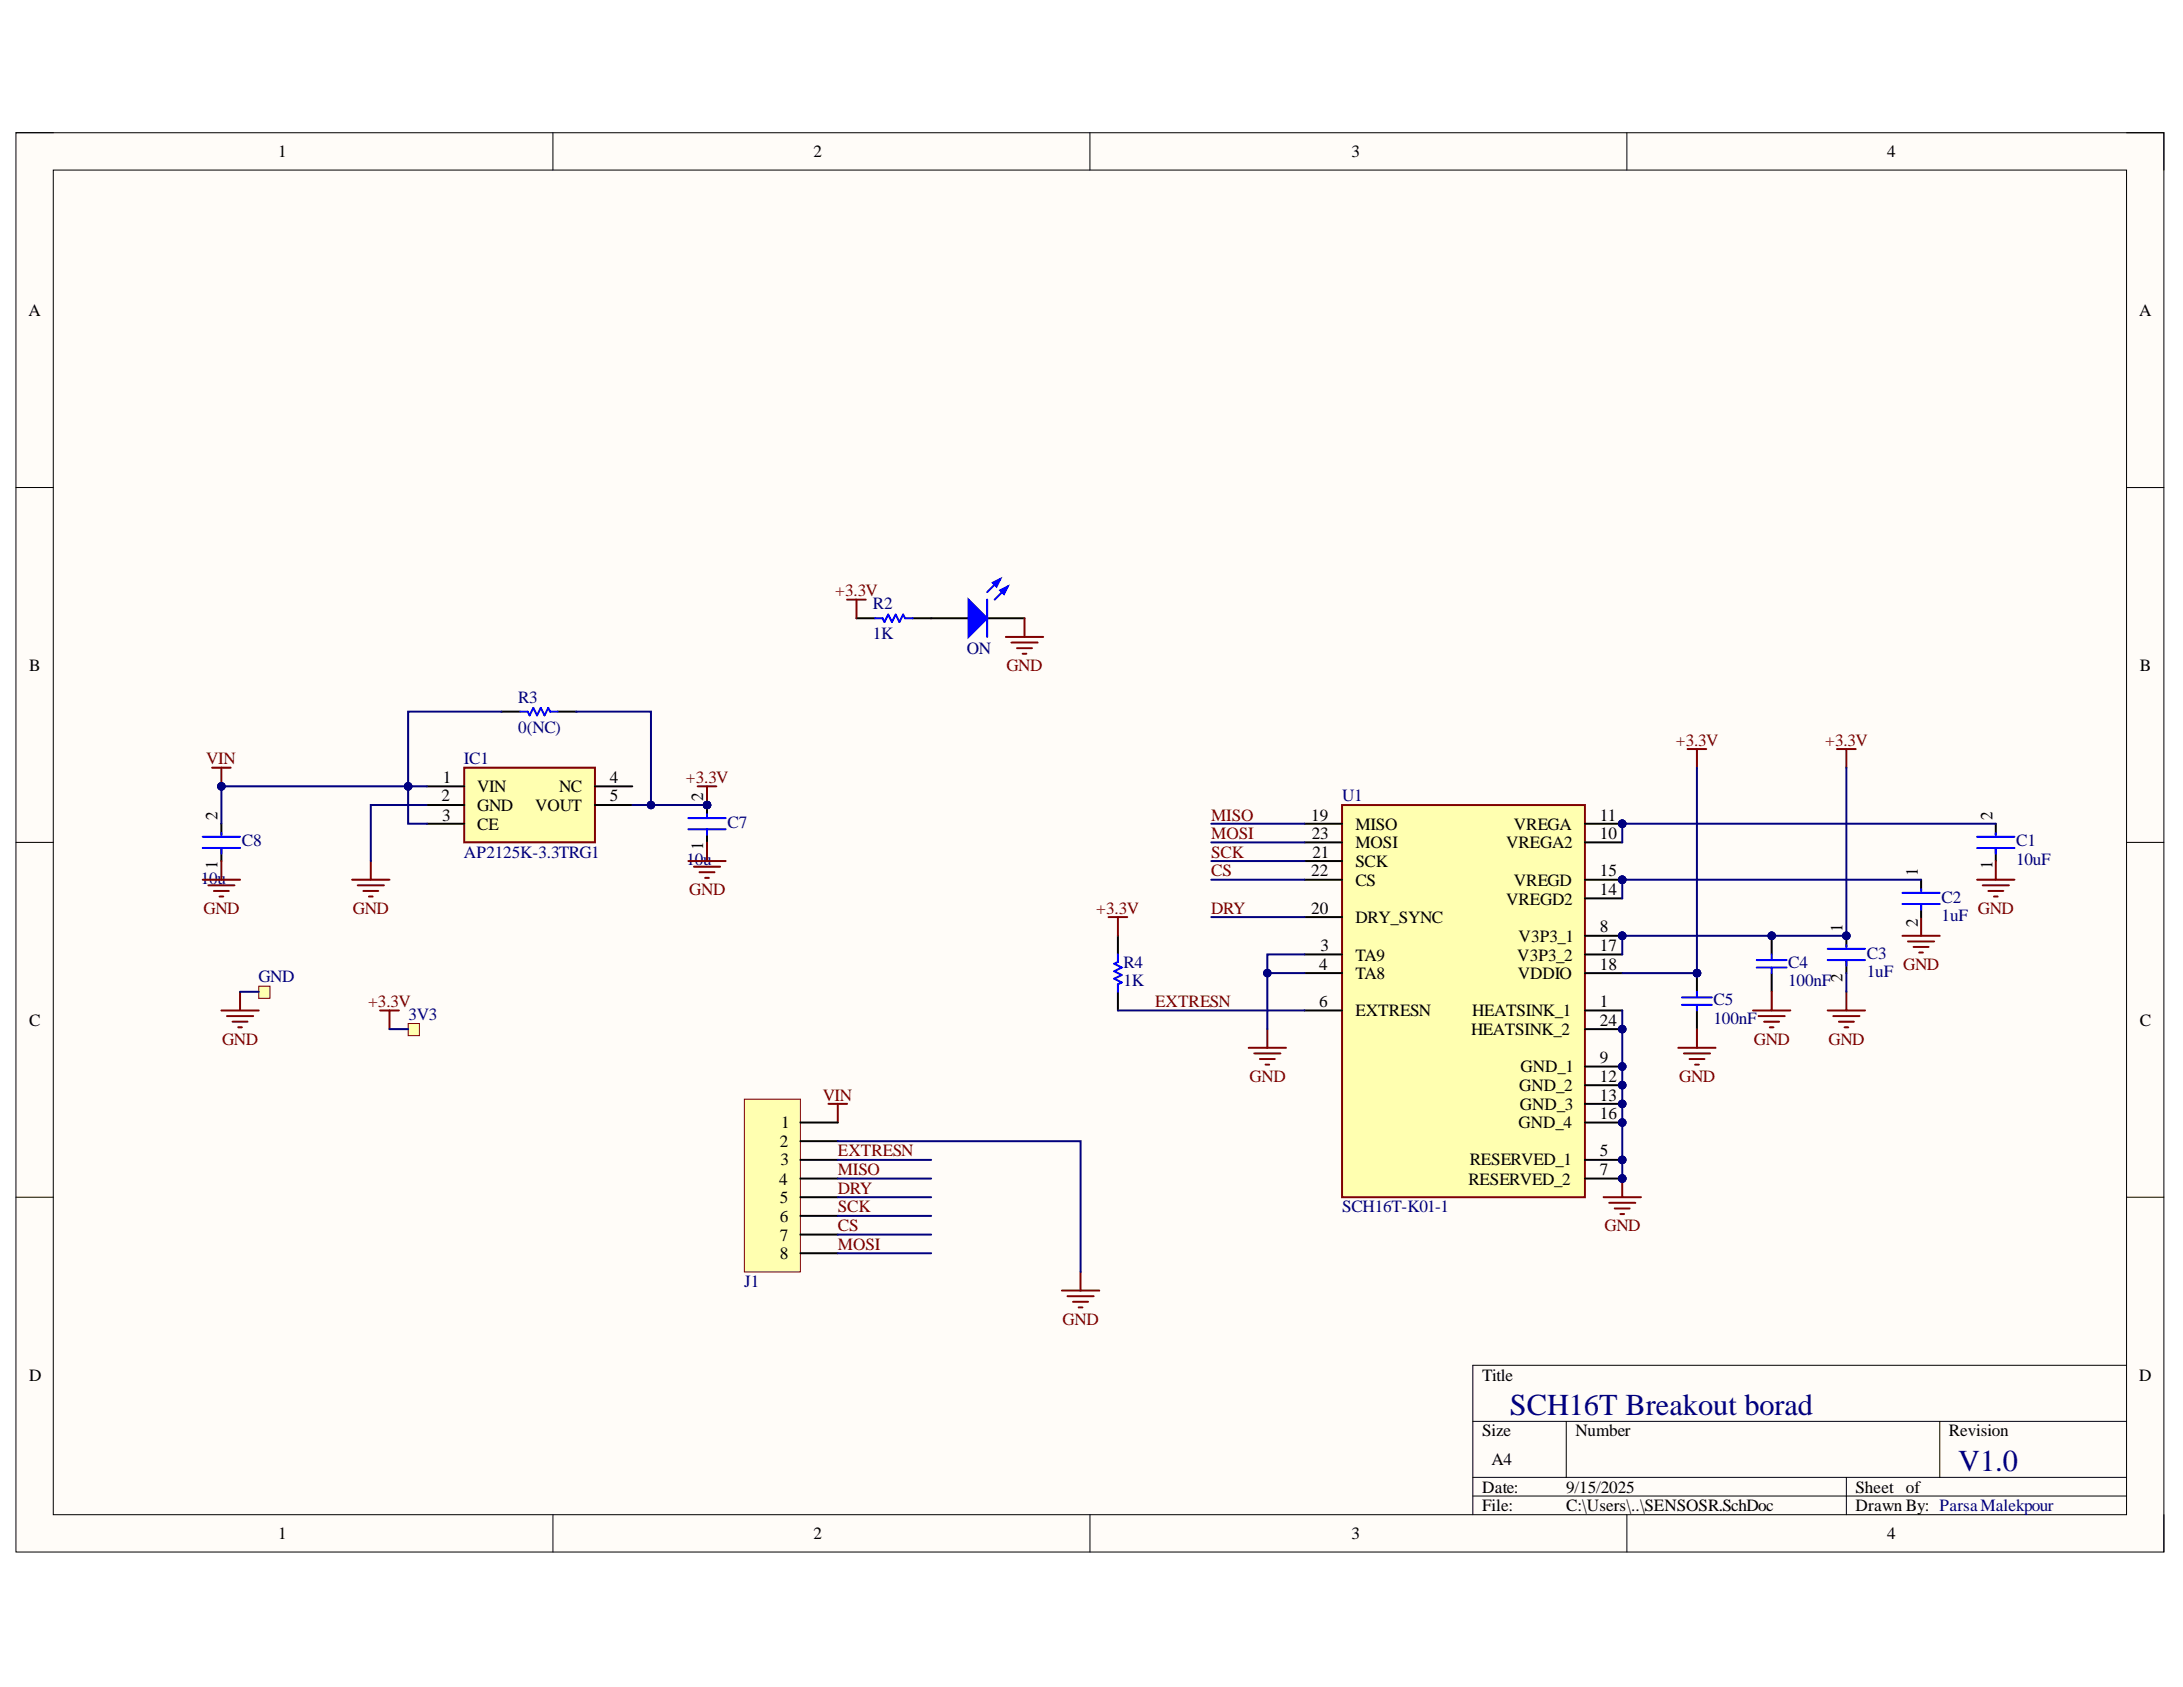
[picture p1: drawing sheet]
<svg xmlns="http://www.w3.org/2000/svg" width="279mm" height="216mm" viewBox="0 0 279 216" stroke-linecap="round" stroke-linejoin="round" font-family="sans-serif">
<defs><g id="words">
<g font-size="3.9" fill="#000080">
<text x="193.3" y="181.1">SCH16T Breakout borad</text>
<text x="250.6" y="188.2">V1.0</text>
</g>
<g font-size="2.2">
<text x="35.6" y="20.1">1</text>
<text x="104.1" y="20.1">2</text>
<text x="173" y="20.1">3</text>
<text x="241.6" y="20.1">4</text>
<text x="3.6" y="40.4">A</text>
<text x="273.8" y="40.4">A</text>
<text x="3.7" y="85.8">B</text>
<text x="273.9" y="85.8">B</text>
<text x="56.7" y="100.2">1</text>
<text x="61.1" y="101.4">VIN</text>
<text x="71.6" y="101.4">NC</text>
<text x="78.1" y="100.2">4</text>
<text x="27.8" y="104.9" transform="rotate(-90 27.8 104.9)">2</text>
<text x="56.5" y="102.6">2</text>
<text x="56.6" y="105">3</text>
<text x="61.1" y="103.7">GND</text>
<text x="61.1" y="106.2">CE</text>
<text x="68.5" y="103.7">VOUT</text>
<text x="78.1" y="102.6">5</text>
<text x="90" y="102.6" transform="rotate(-90 90 102.6)">2</text>
<text x="167.8" y="105">19</text>
<text x="167.9" y="107.4">23</text>
<text x="173.5" y="106.2">MISO</text>
<text x="193.8" y="106.2">VREGA</text>
<text x="204.8" y="107.4">10</text>
<text x="204.8" y="105">11</text>
<text x="255" y="104.9" transform="rotate(-90 255 104.9)">2</text>
<text x="27.8" y="111.3" transform="rotate(-90 27.8 111.3)">1</text>
<text x="90" y="108.8" transform="rotate(-90 90 108.8)">1</text>
<text x="167.8" y="112.1">22</text>
<text x="168" y="109.8">21</text>
<text x="173.5" y="110.9">SCK</text>
<text x="173.5" y="113.4">CS</text>
<text x="173.5" y="108.6">MOSI</text>
<text x="192.8" y="108.6">VREGA2</text>
<text x="193.8" y="113.4">VREGD</text>
<text x="204.8" y="112.1">15</text>
<text x="245.4" y="112.1" transform="rotate(-90 245.4 112.1)">1</text>
<text x="255" y="111.3" transform="rotate(-90 255 111.3)">1</text>
<text x="167.8" y="116.9">20</text>
<text x="173.5" y="118.1">DRY_SYNC</text>
<text x="192.8" y="115.8">VREGD2</text>
<text x="204.8" y="119.3">8</text>
<text x="204.8" y="114.6">14</text>
<text x="235.8" y="119.3" transform="rotate(-90 235.8 119.3)">1</text>
<text x="245.4" y="118.6" transform="rotate(-90 245.4 118.6)">2</text>
<text x="168.8" y="124.1">4</text>
<text x="169" y="121.7">3</text>
<text x="173.5" y="122.9">TA9</text>
<text x="173.5" y="125.3">TA8</text>
<text x="194.2" y="122.9">V3P3_2</text>
<text x="194.3" y="125.3">VDDIO</text>
<text x="194.4" y="120.5">V3P3_1</text>
<text x="204.8" y="121.7">17</text>
<text x="204.8" y="124.1">18</text>
<text x="235.8" y="125.7" transform="rotate(-90 235.8 125.7)">2</text>
<text x="3.7" y="131.3">C</text>
<text x="168.8" y="128.9">6</text>
<text x="173.5" y="130">EXTRESN</text>
<text x="188.4" y="130">HEATSINK_1</text>
<text x="204.8" y="128.9">1</text>
<text x="204.8" y="131.3">24</text>
<text x="273.9" y="131.3">C</text>
<text x="188.3" y="132.5">HEATSINK_2</text>
<text x="194.6" y="137.2">GND_1</text>
<text x="204.8" y="136.1">9</text>
<text x="194.4" y="139.6">GND_2</text>
<text x="194.5" y="142.1">GND_3</text>
<text x="204.8" y="138.4">12</text>
<text x="204.8" y="140.9">13</text>
<text x="204.8" y="143.2">16</text>
<text x="99.8" y="146.8">2</text>
<text x="99.9" y="149.2">3</text>
<text x="100" y="144.4">1</text>
<text x="188.1" y="149.2">RESERVED_1</text>
<text x="194.4" y="144.4">GND_4</text>
<text x="204.8" y="148">5</text>
<text x="99.7" y="151.6">4</text>
<text x="99.8" y="154">5</text>
<text x="187.9" y="151.6">RESERVED_2</text>
<text x="204.8" y="150.4">7</text>
<text x="99.8" y="156.3">6</text>
<text x="99.8" y="158.8">7</text>
<text x="99.8" y="161.2">8</text>
<text x="3.7" y="176.7">D</text>
<text x="189.7" y="176.7">Title</text>
<text x="273.8" y="176.7">D</text>
<text x="189.7" y="183.8">Size</text>
<text x="201.6" y="183.8">Number</text>
<text x="249.4" y="183.8">Revision</text>
<text x="189.7" y="191">Date:</text>
<text x="190.9" y="187.5">A4</text>
<text x="200.5" y="191">9/15/2025</text>
<text x="237.5" y="191">Sheet of</text>
<text x="35.6" y="197">1</text>
<text x="104.1" y="197">2</text>
<text x="173" y="197">3</text>
<text x="189.7" y="193.4">File:</text>
<text x="200.5" y="193.4">C:\Users\..\SENSOSR.SchDoc</text>
<text x="237.5" y="193.4">Drawn By: ParsaMalekpour</text>
<text x="241.6" y="197">4</text>
</g>
<g font-size="2.2" fill="#800000">
<text x="106.9" y="76.3">+3.3V</text>
<text x="128.8" y="85.8">GND</text>
<text x="214.5" y="95.5">+3.3V</text>
<text x="233.6" y="95.5">+3.3V</text>
<text x="26.4" y="97.8">VIN</text>
<text x="87.8" y="100.2">+3.3V</text>
<text x="155" y="107.4">MOSI</text>
<text x="155" y="105">MISO</text>
<text x="155" y="109.8">SCK</text>
<text x="155" y="112.1">CS</text>
<text x="26.1" y="116.9">GND</text>
<text x="45.2" y="116.9">GND</text>
<text x="88.2" y="114.6">GND</text>
<text x="140.3" y="116.9">+3.3V</text>
<text x="155" y="116.9">DRY</text>
<text x="253.1" y="116.9">GND</text>
<text x="243.6" y="124.1">GND</text>
<text x="47.1" y="128.9">+3.3V</text>
<text x="147.8" y="128.9">EXTRESN</text>
<text x="28.4" y="133.7">GND</text>
<text x="224.5" y="133.7">GND</text>
<text x="234" y="133.7">GND</text>
<text x="105.3" y="140.9">VIN</text>
<text x="159.9" y="138.4">GND</text>
<text x="214.9" y="138.4">GND</text>
<text x="107.2" y="148">EXTRESN</text>
<text x="107.2" y="155.2">SCK</text>
<text x="107.2" y="150.4">MISO</text>
<text x="107.2" y="152.8">DRY</text>
<text x="107.2" y="160">MOSI</text>
<text x="107.2" y="157.5">CS</text>
<text x="205.4" y="157.5">GND</text>
<text x="136" y="169.5">GND</text>
</g>
<g font-size="2.2" fill="#000080">
<text x="111.7" y="78">R2</text>
<text x="111.7" y="81.8">1K</text>
<text x="123.7" y="83.7">ON</text>
<text x="66.3" y="90">R3</text>
<text x="66.3" y="93.8">0(NC)</text>
<text x="59.4" y="97.8">IC1</text>
<text x="93.1" y="105.9">C7</text>
<text x="171.8" y="102.6">U1</text>
<text x="25.7" y="113.1">10u</text>
<text x="31" y="108.3">C8</text>
<text x="59.4" y="109.8">AP2125K-3.3TRG1</text>
<text x="87.9" y="110.7">10u</text>
<text x="258.1" y="110.7">10uF</text>
<text x="258.1" y="108.3">C1</text>
<text x="248.5" y="117.9">1uF</text>
<text x="248.5" y="115.5">C2</text>
<text x="33.1" y="125.7">GND</text>
<text x="143.8" y="123.9">R4</text>
<text x="228.9" y="123.9">C4</text>
<text x="238.9" y="125.1">1uF</text>
<text x="238.9" y="122.7">C3</text>
<text x="52.3" y="130.6">3V3</text>
<text x="143.8" y="126.2">1K</text>
<text x="219.3" y="131.1">100nF</text>
<text x="219.3" y="128.6">C5</text>
<text x="228.9" y="126.2">100nF</text>
<text x="171.8" y="155.2">SCH16T-K01-1</text>
<text x="95.2" y="164.7">J1</text>
</g>
</g></defs>
<path d="M2 17h275v181.6h-275z" fill-rule="evenodd" fill="#fffcf8"/>
<path d="M2 17h275v181.6h-275z" fill="none" stroke="#000" stroke-width=".13"/>
<path d="M6.8 21.8h265.4v172h-265.4z" fill-rule="evenodd" fill="#fffcf8"/>
<g fill="none" stroke="#000" stroke-width=".13">
<path d="M2 17h4.8M70.8 17v4.8M139.5 17v4.8M208.2 17v4.8M272.2 17h4.8v4.8M6.8 21.8h265.4v172h-265.4zM2 62.4h4.8M272.2 62.4h4.8M2 107.8h4.8M272.2 107.8h4.8M2 153.2h4.8M272.2 153.2h4.8"/>
<path d="M272.2 174.7h-83.7v19.1M70.8 193.8v4.8M139.5 193.8v4.8M188.5 181.9h83.7M188.5 189.1h83.7M188.5 191.5h83.7M200.5 181.9v7.2M208.2 193.8v4.8M236.3 189.1v4.7M248.3 181.9v7.2M277 193.8v4.8"/>
</g>
<circle cx="207.6" cy="148.4" r=".48" fill="#000080"/>
<circle cx="207.6" cy="148.4" r=".48" fill="none" stroke="#000080" stroke-width=".13"/>
<circle cx="207.6" cy="150.8" r=".48" fill="#000080"/>
<circle cx="207.6" cy="150.8" r=".48" fill="none" stroke="#000080" stroke-width=".13"/>
<circle cx="207.6" cy="119.8" r=".48" fill="#000080"/>
<circle cx="207.6" cy="119.8" r=".48" fill="none" stroke="#000080" stroke-width=".13"/>
<circle cx="207.6" cy="136.5" r=".48" fill="#000080"/>
<circle cx="207.6" cy="136.5" r=".48" fill="none" stroke="#000080" stroke-width=".13"/>
<circle cx="207.6" cy="105.4" r=".48" fill="#000080"/>
<circle cx="207.6" cy="105.4" r=".48" fill="none" stroke="#000080" stroke-width=".13"/>
<circle cx="207.6" cy="138.9" r=".48" fill="#000080"/>
<circle cx="207.6" cy="138.9" r=".48" fill="none" stroke="#000080" stroke-width=".13"/>
<circle cx="207.6" cy="141.3" r=".48" fill="#000080"/>
<circle cx="207.6" cy="141.3" r=".48" fill="none" stroke="#000080" stroke-width=".13"/>
<circle cx="207.6" cy="112.6" r=".48" fill="#000080"/>
<circle cx="207.6" cy="112.6" r=".48" fill="none" stroke="#000080" stroke-width=".13"/>
<circle cx="207.6" cy="143.7" r=".48" fill="#000080"/>
<circle cx="207.6" cy="143.7" r=".48" fill="none" stroke="#000080" stroke-width=".13"/>
<circle cx="207.6" cy="131.7" r=".48" fill="#000080"/>
<circle cx="207.6" cy="131.7" r=".48" fill="none" stroke="#000080" stroke-width=".13"/>
<path d="M171.8 103h31.1v50.2h-31.1z" fill-rule="evenodd" fill="#ffffb0"/>
<path d="M171.8 103h31.1v50.2h-31.1z" fill="none" stroke="#800000" stroke-width=".25"/>
<path d="M167 122.1h4.8M167 124.5h4.8M202.9 129.3h4.7M202.9 148.4h4.7" fill="none" stroke="#000" stroke-width=".25"/>
<circle cx="207.6" cy="148.4" r=".48" fill="#000080"/>
<circle cx="207.6" cy="148.4" r=".48" fill="none" stroke="#000080" stroke-width=".13"/>
<path d="M167 129.3h4.8M202.9 150.8h4.7" fill="none" stroke="#000" stroke-width=".25"/>
<circle cx="207.6" cy="150.8" r=".48" fill="#000080"/>
<circle cx="207.6" cy="150.8" r=".48" fill="none" stroke="#000080" stroke-width=".13"/>
<path d="M202.9 119.8h4.7" fill="none" stroke="#000" stroke-width=".25"/>
<circle cx="207.6" cy="119.8" r=".48" fill="#000080"/>
<circle cx="207.6" cy="119.8" r=".48" fill="none" stroke="#000080" stroke-width=".13"/>
<path d="M202.9 136.5h4.7" fill="none" stroke="#000" stroke-width=".25"/>
<circle cx="207.6" cy="136.5" r=".48" fill="#000080"/>
<circle cx="207.6" cy="136.5" r=".48" fill="none" stroke="#000080" stroke-width=".13"/>
<path d="M202.9 107.8h4.7M202.9 105.4h4.7" fill="none" stroke="#000" stroke-width=".25"/>
<circle cx="207.6" cy="105.4" r=".48" fill="#000080"/>
<circle cx="207.6" cy="105.4" r=".48" fill="none" stroke="#000080" stroke-width=".13"/>
<path d="M202.9 138.9h4.7" fill="none" stroke="#000" stroke-width=".25"/>
<circle cx="207.6" cy="138.9" r=".48" fill="#000080"/>
<circle cx="207.6" cy="138.9" r=".48" fill="none" stroke="#000080" stroke-width=".13"/>
<path d="M202.9 141.3h4.7" fill="none" stroke="#000" stroke-width=".25"/>
<circle cx="207.6" cy="141.3" r=".48" fill="#000080"/>
<circle cx="207.6" cy="141.3" r=".48" fill="none" stroke="#000080" stroke-width=".13"/>
<path d="M202.9 115h4.7M202.9 112.6h4.7" fill="none" stroke="#000" stroke-width=".25"/>
<circle cx="207.6" cy="112.6" r=".48" fill="#000080"/>
<circle cx="207.6" cy="112.6" r=".48" fill="none" stroke="#000080" stroke-width=".13"/>
<path d="M202.9 143.7h4.7" fill="none" stroke="#000" stroke-width=".25"/>
<circle cx="207.6" cy="143.7" r=".48" fill="#000080"/>
<circle cx="207.6" cy="143.7" r=".48" fill="none" stroke="#000080" stroke-width=".13"/>
<path d="M167 105.4h4.8M167 117.4h4.8M167 110.2h4.8M167 112.6h4.8M167 107.8h4.8M202.9 122.2h4.7M202.9 124.5h4.7M202.9 131.7h4.7" fill="none" stroke="#000" stroke-width=".25"/>
<circle cx="207.6" cy="131.7" r=".48" fill="#000080"/>
<circle cx="207.6" cy="131.7" r=".48" fill="none" stroke="#000080" stroke-width=".13"/>
<path d="M245.9 112.6v1.4M245.9 115.7v1.7M255.4 105.4v1.5M255.4 108.5v1.7" fill="none" stroke="#000" stroke-width=".25"/>
<path d="M243.5 115.7h4.8M243.5 114.3h4.8M245.9 113.8v.2M245.9 115.7v.7M253 108.5h4.8M253 107.1h4.8M255.4 106.6v.3M255.4 108.5v.7" fill="none" stroke="#00f" stroke-width=".25"/>
<g fill="none" stroke="#800000" stroke-width=".25">
<path d="M243.5 119.8h4.8M245.9 117.4v2.4M253 112.6h4.8M253.8 113.3h3.3M254.5 114h1.9M255.2 114.7h.5M255.4 110.2v2.4M233.9 129.3h4.8M234.6 130h3.4M235.4 130.8h1.9M236.1 131.5h.5M236.3 126.9v2.4"/>
<path d="M244.2 120.5h3.4M244.9 121.2h1.9M245.6 121.9h.5"/>
</g>
<circle cx="236.3" cy="119.8" r=".48" fill="#000080"/>
<circle cx="236.3" cy="119.8" r=".48" fill="none" stroke="#000080" stroke-width=".13"/>
<path d="M236.3 119.8v1.4M236.3 122.9v1.6" fill="none" stroke="#000" stroke-width=".25"/>
<circle cx="236.3" cy="119.8" r=".48" fill="#000080"/>
<circle cx="236.3" cy="119.8" r=".48" fill="none" stroke="#000080" stroke-width=".13"/>
<path d="M233.9 122.9h4.8M233.9 121.4h4.8M236.3 121v.2M236.3 122.9v.7" fill="none" stroke="#00f" stroke-width=".25"/>
<path d="M235.1 95.9h2.4M236.3 95.9v2.4" fill="none" stroke="#800000" stroke-width=".25"/>
<circle cx="226.8" cy="119.8" r=".48" fill="#000080"/>
<circle cx="226.8" cy="119.8" r=".48" fill="none" stroke="#000080" stroke-width=".13"/>
<path d="M226.8 119.8v2.4" fill="none" stroke="#000" stroke-width=".25"/>
<circle cx="226.8" cy="119.8" r=".48" fill="#000080"/>
<circle cx="226.8" cy="119.8" r=".48" fill="none" stroke="#000080" stroke-width=".13"/>
<path d="M226.8 124.5v2.4" fill="none" stroke="#000" stroke-width=".25"/>
<path d="M224.8 123.8h3.9M224.8 122.9h3.9M226.8 122.2v.7M226.8 123.8v.7" fill="none" stroke="#00f" stroke-width=".25"/>
<path d="M224.4 129.3h4.7M225.1 130h3.3M225.8 130.8h1.9M226.5 131.5h.5M226.8 126.9v2.4" fill="none" stroke="#800000" stroke-width=".25"/>
<circle cx="217.2" cy="124.5" r=".48" fill="#000080"/>
<circle cx="217.2" cy="124.5" r=".48" fill="none" stroke="#000080" stroke-width=".13"/>
<path d="M217.2 124.5v2.4" fill="none" stroke="#000" stroke-width=".25"/>
<circle cx="217.2" cy="124.5" r=".48" fill="#000080"/>
<circle cx="217.2" cy="124.5" r=".48" fill="none" stroke="#000080" stroke-width=".13"/>
<path d="M217.2 129.3v2.4" fill="none" stroke="#000" stroke-width=".25"/>
<path d="M215.3 128.6h3.8M215.3 127.6h3.8M217.2 126.9v.7M217.2 128.6v.7" fill="none" stroke="#00f" stroke-width=".25"/>
<path d="M216 95.9h2.4M217.2 95.9v2.4M214.8 134.1h4.8M215.5 134.8h3.4M216.2 135.5h2M217 136.3h.4M217.2 131.7v2.4M205.2 153.2h4.8M206 153.9h3.3M206.7 154.7h1.9M207.4 155.4h.5M207.6 150.8v2.4" fill="none" stroke="#800000" stroke-width=".25"/>
<circle cx="207.6" cy="150.8" r=".48" fill="#000080"/>
<circle cx="207.6" cy="150.8" r=".48" fill="none" stroke="#000080" stroke-width=".13"/>
<path d="M119.2 79.1h4.8M126.3 79.1h4.8" fill="none" stroke="#000" stroke-width=".25"/>
<path d="M124 76.7l2.3 2.4-2.3 2.4z" fill="#00f"/>
<path d="M124 76.7l2.3 2.4-2.3 2.4zM128 74.1l-1.7 1.7M129 75.1l-1.7 1.6" fill="none" stroke="#00f" stroke-width=".25"/>
<path d="M128 75.5l1-.4-.5 .9z" fill="#00f"/>
<path d="M128 75.5l1-.4-.5 .9z" fill="none" stroke="#00f" stroke-width=".25"/>
<path d="M127.1 74.6l.9-.5-.5 1z" fill="#00f"/>
<path d="M112 79.1h1l.2 .5 .5-1 .5 1 .4-1 .5 1 .5-1 .2 .5h1M126.3 76.7v4.8M127.1 74.6l.9-.5-.5 1z" fill="none" stroke="#00f" stroke-width=".25"/>
<path d="M109.6 79.1h2.4M116.8 79.1h2.4" fill="none" stroke="#000" stroke-width=".25"/>
<g fill="none" stroke="#800000" stroke-width=".25">
<path d="M108.4 76.7h2.4M109.6 76.7v2.4M131.1 79.1v2.4M128.7 81.5h4.8M129.5 82.2h3.3M130.2 83h1.9M130.9 83.7h.5M106 141.3h2.4M107.2 141.3v2.4M135.9 165.2h4.8M136.6 165.9h3.4M137.3 166.6h2"/>
<path d="M138.1 167.3h.4M138.3 162.8v2.4"/>
</g>
<path d="M59.4 98.2h16.7v9.6h-16.7z" fill-rule="evenodd" fill="#ffffb0"/>
<path d="M27.1 98.2h2.4M28.3 98.2v2.4M59.4 98.2h16.7v9.6h-16.7zM45.1 112.6h4.7M45.8 113.3h3.3M46.5 114h1.9M47.2 114.7h.5M47.5 110.2v2.4" fill="none" stroke="#800000" stroke-width=".25"/>
<path d="M54.6 100.6h4.8M54.6 103h4.8M54.6 105.4h4.8M76.1 100.6h4.8M76.1 103h4.8" fill="none" stroke="#000" stroke-width=".25"/>
<circle cx="28.3" cy="100.6" r=".48" fill="#000080"/>
<circle cx="28.3" cy="100.6" r=".48" fill="none" stroke="#000080" stroke-width=".13"/>
<circle cx="90.5" cy="103" r=".48" fill="#000080"/>
<circle cx="90.5" cy="103" r=".48" fill="none" stroke="#000080" stroke-width=".13"/>
<path d="M90.5 103v1.5M90.5 106.1v1.7" fill="none" stroke="#000" stroke-width=".25"/>
<circle cx="90.5" cy="103" r=".48" fill="#000080"/>
<circle cx="90.5" cy="103" r=".48" fill="none" stroke="#000080" stroke-width=".13"/>
<path d="M88.1 106.1h4.8M88.1 104.7h4.8M90.5 104.2v.3M90.5 106.1v.8" fill="none" stroke="#00f" stroke-width=".25"/>
<path d="M88.1 110.2h4.8M88.8 110.9h3.4M89.3 100.6h2.4M89.5 111.6h1.9M90.3 112.3h.4M90.5 100.6v2.4M90.5 107.8v2.4" fill="none" stroke="#800000" stroke-width=".25"/>
<circle cx="90.5" cy="103" r=".48" fill="#000080"/>
<circle cx="90.5" cy="103" r=".48" fill="none" stroke="#000080" stroke-width=".13"/>
<path d="M28.3 105.4v1.5M28.3 108.5v1.7" fill="none" stroke="#000" stroke-width=".25"/>
<path d="M25.9 108.5h4.8M25.9 107.1h4.8M28.3 106.6v.3M28.3 108.5v.7" fill="none" stroke="#00f" stroke-width=".25"/>
<path d="M25.9 112.6h4.8M26.7 113.3h3.3M27.4 114h1.9M28.1 114.7h.5M28.3 110.2v2.4M28.3 129.3h4.8M29.1 130h3.3M29.8 130.8h1.9M30.5 131.5h.5M30.7 126.9v2.4" fill="none" stroke="#800000" stroke-width=".25"/>
<path d="M33.1 126.2h1.5v1.6h-1.5z" fill-rule="evenodd" fill="#ffffb0"/>
<path d="M33.1 126.2h1.5v1.6h-1.5z" fill="none" stroke="#800000" stroke-width=".13"/>
<path d="M52.2 131h1.5v1.5h-1.5z" fill-rule="evenodd" fill="#ffffb0"/>
<path d="M52.2 131h1.5v1.5h-1.5z" fill="none" stroke="#800000" stroke-width=".13"/>
<path d="M141.9 117.4h2.4M143.1 117.4v2.4M48.7 129.3h2.3M49.8 129.3v2.4M159.8 134.1h4.8M160.5 134.8h3.4M161.2 135.5h2M162 136.2h.4M162.2 131.7v2.4" fill="none" stroke="#800000" stroke-width=".25"/>
<path d="M64.2 91.1h2.4M71.4 91.1h2.4M143.1 119.8v2.3M143.1 126.9v2.4" fill="none" stroke="#000" stroke-width=".25"/>
<path d="M66.6 91.1h.9l.3 .5 .5-1 .4 1 .5-1 .5 1 .5-1 .2 .5h1M143.1 122.1v1l-.5 .2 1 .5-1 .5 1 .5-1 .5 1 .4-.5 .3v.9" fill="none" stroke="#00f" stroke-width=".25"/>
<path d="M95.3 140.7h7.1v22.1h-7.1z" fill-rule="evenodd" fill="#ffffb0"/>
<path d="M95.3 140.7h7.1v22.1h-7.1z" fill="none" stroke="#800000" stroke-width=".13"/>
<path d="M102.4 146h4.8M102.4 143.7h4.8M102.4 148.4h4.8M102.4 150.8h4.8M102.4 153.2h4.8M102.4 155.6h4.8M102.4 158h4.8M102.4 160.4h4.8" fill="none" stroke="#000" stroke-width=".25"/>
<path d="M155 112.6h12M155 105.4h12M155 107.8h12M155 110.2h12M207.6 112.6v2.4" fill="none" stroke="#000080" stroke-width=".25"/>
<circle cx="207.6" cy="112.6" r=".48" fill="#000080"/>
<circle cx="207.6" cy="112.6" r=".48" fill="none" stroke="#000080" stroke-width=".13"/>
<path d="M207.6 112.6h38.3" fill="none" stroke="#000080" stroke-width=".25"/>
<circle cx="207.6" cy="112.6" r=".48" fill="#000080"/>
<circle cx="207.6" cy="112.6" r=".48" fill="none" stroke="#000080" stroke-width=".13"/>
<path d="M207.6 105.4v2.4" fill="none" stroke="#000080" stroke-width=".25"/>
<circle cx="207.6" cy="105.4" r=".48" fill="#000080"/>
<circle cx="207.6" cy="105.4" r=".48" fill="none" stroke="#000080" stroke-width=".13"/>
<path d="M207.6 105.4h47.8" fill="none" stroke="#000080" stroke-width=".25"/>
<circle cx="207.6" cy="105.4" r=".48" fill="#000080"/>
<circle cx="207.6" cy="105.4" r=".48" fill="none" stroke="#000080" stroke-width=".13"/>
<path d="M207.6 119.8v2.4" fill="none" stroke="#000080" stroke-width=".25"/>
<circle cx="207.6" cy="119.8" r=".48" fill="#000080"/>
<circle cx="207.6" cy="119.8" r=".48" fill="none" stroke="#000080" stroke-width=".13"/>
<path d="M236.3 98.3v21.5h-28.7" fill="none" stroke="#000080" stroke-width=".25"/>
<circle cx="207.6" cy="119.8" r=".48" fill="#000080"/>
<circle cx="207.6" cy="119.8" r=".48" fill="none" stroke="#000080" stroke-width=".13"/>
<circle cx="226.8" cy="119.8" r=".48" fill="#000080"/>
<circle cx="226.8" cy="119.8" r=".48" fill="none" stroke="#000080" stroke-width=".13"/>
<circle cx="236.3" cy="119.8" r=".48" fill="#000080"/>
<circle cx="236.3" cy="119.8" r=".48" fill="none" stroke="#000080" stroke-width=".13"/>
<path d="M207.6 124.5h9.6M236.3 124.5v2.4" fill="none" stroke="#000080" stroke-width=".25"/>
<circle cx="217.2" cy="124.5" r=".48" fill="#000080"/>
<circle cx="217.2" cy="124.5" r=".48" fill="none" stroke="#000080" stroke-width=".13"/>
<path d="M217.2 98.3v26.2" fill="none" stroke="#000080" stroke-width=".25"/>
<circle cx="217.2" cy="124.5" r=".48" fill="#000080"/>
<circle cx="217.2" cy="124.5" r=".48" fill="none" stroke="#000080" stroke-width=".13"/>
<path d="M207.6 129.3v21.5" fill="none" stroke="#000080" stroke-width=".25"/>
<circle cx="207.6" cy="150.8" r=".48" fill="#000080"/>
<circle cx="207.6" cy="150.8" r=".48" fill="none" stroke="#000080" stroke-width=".13"/>
<circle cx="207.6" cy="148.4" r=".48" fill="#000080"/>
<circle cx="207.6" cy="148.4" r=".48" fill="none" stroke="#000080" stroke-width=".13"/>
<circle cx="207.6" cy="143.7" r=".48" fill="#000080"/>
<circle cx="207.6" cy="143.7" r=".48" fill="none" stroke="#000080" stroke-width=".13"/>
<circle cx="207.6" cy="141.3" r=".48" fill="#000080"/>
<circle cx="207.6" cy="141.3" r=".48" fill="none" stroke="#000080" stroke-width=".13"/>
<circle cx="207.6" cy="138.9" r=".48" fill="#000080"/>
<circle cx="207.6" cy="138.9" r=".48" fill="none" stroke="#000080" stroke-width=".13"/>
<circle cx="207.6" cy="136.5" r=".48" fill="#000080"/>
<circle cx="207.6" cy="136.5" r=".48" fill="none" stroke="#000080" stroke-width=".13"/>
<circle cx="207.6" cy="131.7" r=".48" fill="#000080"/>
<circle cx="207.6" cy="131.7" r=".48" fill="none" stroke="#000080" stroke-width=".13"/>
<path d="M54.6 103h-7.1v7.2M80.9 103h9.6M107.2 146h31.1v16.8" fill="none" stroke="#000080" stroke-width=".25"/>
<circle cx="90.5" cy="103" r=".48" fill="#000080"/>
<circle cx="90.5" cy="103" r=".48" fill="none" stroke="#000080" stroke-width=".13"/>
<circle cx="83.3" cy="103" r=".48" fill="#000080"/>
<circle cx="83.3" cy="103" r=".48" fill="none" stroke="#000080" stroke-width=".13"/>
<path d="M28.3 100.6h26.3" fill="none" stroke="#000080" stroke-width=".25"/>
<circle cx="28.3" cy="100.6" r=".48" fill="#000080"/>
<circle cx="28.3" cy="100.6" r=".48" fill="none" stroke="#000080" stroke-width=".13"/>
<circle cx="52.2" cy="100.6" r=".48" fill="#000080"/>
<circle cx="52.2" cy="100.6" r=".48" fill="none" stroke="#000080" stroke-width=".13"/>
<path d="M52.2 100.6v4.8h2.4" fill="none" stroke="#000080" stroke-width=".25"/>
<circle cx="52.2" cy="100.6" r=".48" fill="#000080"/>
<circle cx="52.2" cy="100.6" r=".48" fill="none" stroke="#000080" stroke-width=".13"/>
<path d="M28.3 100.6v4.8" fill="none" stroke="#000080" stroke-width=".25"/>
<circle cx="28.3" cy="100.6" r=".48" fill="#000080"/>
<circle cx="28.3" cy="100.6" r=".48" fill="none" stroke="#000080" stroke-width=".13"/>
<path d="M73.8 91.1h9.5v11.9M30.7 126.9h2.4M49.8 131.7h2.4" fill="none" stroke="#000080" stroke-width=".25"/>
<circle cx="83.3" cy="103" r=".48" fill="#000080"/>
<circle cx="83.3" cy="103" r=".48" fill="none" stroke="#000080" stroke-width=".13"/>
<path d="M64.2 91.1h-12v9.5" fill="none" stroke="#000080" stroke-width=".25"/>
<circle cx="52.2" cy="100.6" r=".48" fill="#000080"/>
<circle cx="52.2" cy="100.6" r=".48" fill="none" stroke="#000080" stroke-width=".13"/>
<path d="M167 124.5h-4.8v7.2" fill="none" stroke="#000080" stroke-width=".25"/>
<circle cx="162.2" cy="124.5" r=".48" fill="#000080"/>
<circle cx="162.2" cy="124.5" r=".48" fill="none" stroke="#000080" stroke-width=".13"/>
<path d="M167 122.1h-4.8v2.4" fill="none" stroke="#000080" stroke-width=".25"/>
<circle cx="162.2" cy="124.5" r=".48" fill="#000080"/>
<circle cx="162.2" cy="124.5" r=".48" fill="none" stroke="#000080" stroke-width=".13"/>
<path d="M155 117.4h12M143.1 129.3h23.9M107.2 158h12M107.2 150.8h12M107.2 155.6h12M107.2 153.2h12M107.2 148.4h12M107.2 160.4h12" fill="none" stroke="#000080" stroke-width=".25"/>
<use href="#words"/>
</svg>
